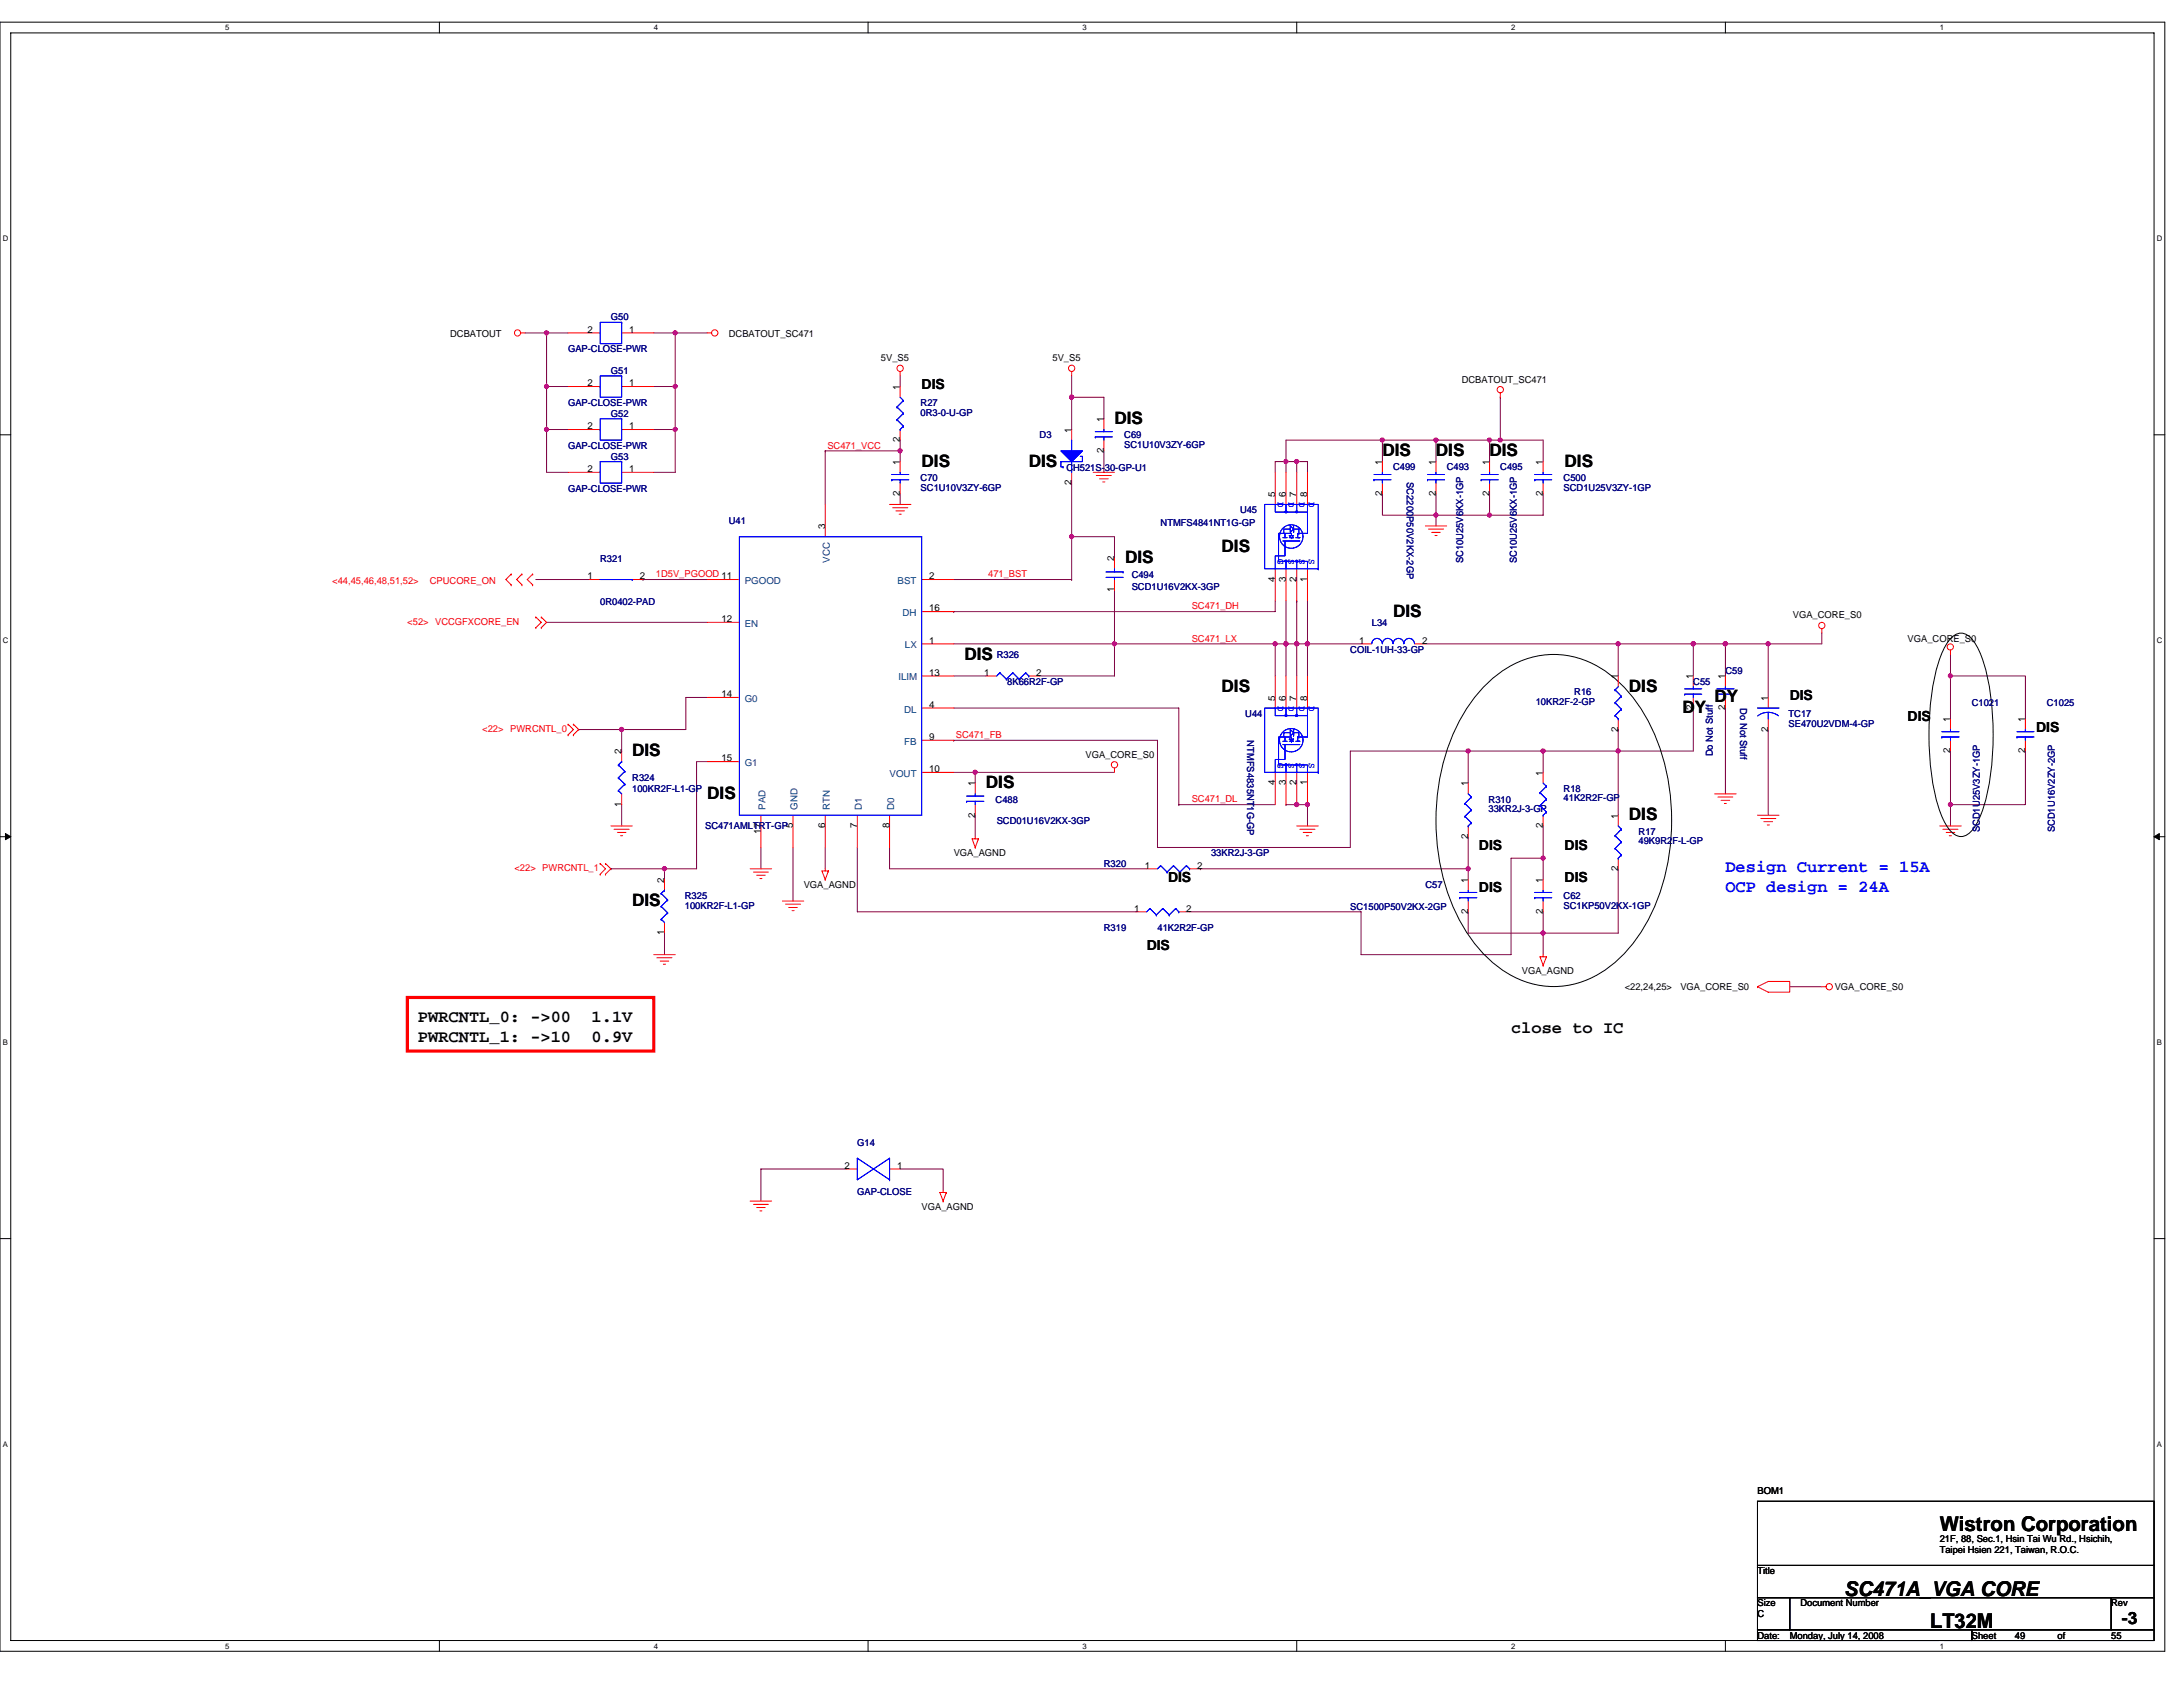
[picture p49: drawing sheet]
<svg xmlns="http://www.w3.org/2000/svg" width="279mm" height="216mm" viewBox="0 0 279 216" stroke-linecap="round" stroke-linejoin="round" font-family="sans-serif">
<defs><g id="words">
<g font-size="2.6">
<text x="248.3" y="195.9">Wistron Corporation</text>
<text x="236.1" y="204.3">SC471A_VGA CORE</text>
<text x="247" y="208.4">LT32M</text>
</g>
<g font-size="2.2">
<text x="118" y="59.7">DIS</text>
<text x="131.7" y="59.7">DIS</text>
<text x="142.6" y="54.2">DIS</text>
<text x="176.9" y="58.3">DIS</text>
<text x="183.8" y="58.3">DIS</text>
<text x="190.6" y="58.3">DIS</text>
<text x="200.3" y="59.7">DIS</text>
<text x="156.4" y="70.7">DIS</text>
<text x="144" y="72.1">DIS</text>
<text x="178.3" y="78.9">DIS</text>
<text x="123.4" y="84.4">DIS</text>
<text x="156.4" y="88.5">DIS</text>
<text x="208.5" y="88.5">DIS</text>
<text x="219.5" y="89.9">DY</text>
<text x="215.3" y="91.3">DY</text>
<text x="80.9" y="96.8">DIS</text>
<text x="126.2" y="100.9">DIS</text>
<text x="90.5" y="102.2">DIS</text>
<text x="208.5" y="105">DIS</text>
<text x="80.9" y="116">DIS</text>
<text x="53.5" y="130.9">PWRCNTL_0: -&gt;00</text>
<text x="75.7" y="130.9">1.1V</text>
<text x="53.5" y="133.3">PWRCNTL_1: -&gt;10</text>
<text x="75.7" y="133.3">0.9V</text>
<text x="193.4" y="132.2">close to IC</text>
<text x="271.6" y="207.9">-3</text>
</g>
<g font-size="2.2" fill="#00f">
<text x="220.8" y="111.7">Design Current = 15A</text>
<text x="220.8" y="114.1">OCP design = 24A</text>
</g>
<g font-size="1.8">
<text x="118" y="49.8">DIS</text>
<text x="229.1" y="89.5">DIS</text>
<text x="244.2" y="92.3">DIS</text>
<text x="260.6" y="93.6">DIS</text>
<text x="149.5" y="112.8">DIS</text>
<text x="189.3" y="108.7">DIS</text>
<text x="200.3" y="112.8">DIS</text>
<text x="200.3" y="108.7">DIS</text>
<text x="189.3" y="114.2">DIS</text>
<text x="146.8" y="121.6">DIS</text>
</g>
<g font-size="1.2" fill="#000080">
<text x="78.2" y="41">G50</text>
<text x="72.7" y="45.1">GAP-CLOSE-PWR</text>
<text x="78.2" y="47.9">G51</text>
<text x="72.7" y="52">GAP-CLOSE-PWR</text>
<text x="78.2" y="53.3">G52</text>
<text x="117.8" y="52">R27</text>
<text x="117.8" y="53.2">0R3-0-U-GP</text>
<text x="72.7" y="57.4">GAP-CLOSE-PWR</text>
<text x="78.2" y="58.8">G53</text>
<text x="133.1" y="56.1">D3</text>
<text x="143.9" y="56.1">C69</text>
<text x="143.9" y="57.3">SC1U10V3ZY-6GP</text>
<text x="72.7" y="62.9">GAP-CLOSE-PWR</text>
<text x="117.8" y="61.6">C70</text>
<text x="117.8" y="62.8">SC1U10V3ZY-6GP</text>
<text x="136.5" y="60.3">CH521S-30-GP-U1</text>
<text x="158.7" y="65.7">U45</text>
<text x="178.3" y="60.2">C499</text>
<text x="180" y="61.7" transform="rotate(90 180 61.7)">SC2200P50V2KX-2GP</text>
<text x="185.2" y="60.2">C493</text>
<text x="192" y="60.2">C495</text>
<text x="200.1" y="61.6">C500</text>
<text x="200.1" y="62.8">SCD1U25V3ZY-1GP</text>
<text x="76.8" y="71.9">R321</text>
<text x="93.3" y="67.1">U41</text>
<text x="148.5" y="67.3">NTMFS4841NT1G-GP</text>
<text x="76.8" y="77.5">0R0402-PAD</text>
<text x="144.8" y="73.9">C494</text>
<text x="144.8" y="75.6">SCD1U16V2KX-3GP</text>
<text x="187.3" y="72.1" transform="rotate(-90 187.3 72.1)">SC10U25V6KX-1GP</text>
<text x="194.1" y="72.1" transform="rotate(-90 194.1 72.1)">SC10U25V6KX-1GP</text>
<text x="172.8" y="83.5">COIL-1UH-33-GP</text>
<text x="175.6" y="80.1">L34</text>
<text x="127.6" y="84.2">R326</text>
<text x="128.9" y="87.6">8K66R2F-GP</text>
<text x="201.5" y="89">R16</text>
<text x="216.7" y="87.6">C55</text>
<text x="220.8" y="86.3">C59</text>
<text x="159.4" y="91.7">U44</text>
<text x="159.6" y="94.7" transform="rotate(90 159.6 94.7)">NTMFS4835NT1G-GP</text>
<text x="196.6" y="90.2">10KR2F-2-GP</text>
<text x="222.7" y="90.6" transform="rotate(90 222.7 90.6)">Do Not Stuff</text>
<text x="228.9" y="91.7">TC17</text>
<text x="228.9" y="93">SE470U2VDM-4-GP</text>
<text x="252.4" y="90.4">C1021</text>
<text x="262" y="90.4">C1025</text>
<text x="80.9" y="100">R324</text>
<text x="80.9" y="101.3">100KR2F-L1-GP</text>
<text x="200.1" y="101.3">R18</text>
<text x="219.2" y="96.8" transform="rotate(-90 219.2 96.8)">Do Not Stuff</text>
<text x="90.3" y="106.2">SC471AMLTRT-GP</text>
<text x="127.4" y="102.7">C488</text>
<text x="127.6" y="105.5">SCD01U16V2KX-3GP</text>
<text x="190.5" y="102.7">R310</text>
<text x="190.5" y="103.9">33KR2J-3-GP</text>
<text x="200.1" y="102.6">41K2R2F-GP</text>
<text x="209.7" y="106.8">R17</text>
<text x="253.4" y="106.5" transform="rotate(-90 253.4 106.5)">SCD1U25V3ZY-1GP</text>
<text x="263" y="106.5" transform="rotate(-90 263 106.5)">SCD1U16V2ZY-2GP</text>
<text x="141.3" y="111">R320</text>
<text x="155" y="109.6">33KR2J-3-GP</text>
<text x="182.4" y="113.7">C57</text>
<text x="209.7" y="108.1">49K9R2F-L-GP</text>
<text x="87.7" y="115.1">R325</text>
<text x="87.7" y="116.3">100KR2F-L1-GP</text>
<text x="141.3" y="119.2">R319</text>
<text x="148.1" y="119.2">41K2R2F-GP</text>
<text x="172.8" y="116.4">SC1500P50V2KX-2GP</text>
<text x="200.1" y="115.1">C62</text>
<text x="200.1" y="116.3">SC1KP50V2KX-1GP</text>
<text x="109.7" y="146.6">G14</text>
<text x="109.7" y="152.9">GAP-CLOSE</text>
</g>
<g font-size="1.2">
<text x="57.6" y="43.2">DCBATOUT</text>
<text x="75.2" y="42.6">2</text>
<text x="80.5" y="42.6">1</text>
<text x="93.3" y="43.2">DCBATOUT_SC471</text>
<text x="112.8" y="46.2">5V_S5</text>
<text x="134.7" y="46.2">5V_S5</text>
<text x="75.2" y="49.4">2</text>
<text x="80.5" y="49.4">1</text>
<text x="115.2" y="49.9" transform="rotate(-90 115.2 49.9)">1</text>
<text x="187.1" y="49">DCBATOUT_SC471</text>
<text x="75.2" y="54.9">2</text>
<text x="80.5" y="54.9">1</text>
<text x="115.2" y="59.5" transform="rotate(-90 115.2 59.5)">1</text>
<text x="115.2" y="56.6" transform="rotate(-90 115.2 56.6)">2</text>
<text x="137.1" y="55.4" transform="rotate(-90 137.1 55.4)">1</text>
<text x="141.3" y="58" transform="rotate(-90 141.3 58)">2</text>
<text x="141.3" y="54" transform="rotate(-90 141.3 54)">1</text>
<text x="176.9" y="59.5" transform="rotate(-90 176.9 59.5)">1</text>
<text x="183.8" y="59.5" transform="rotate(-90 183.8 59.5)">1</text>
<text x="190.6" y="59.5" transform="rotate(-90 190.6 59.5)">1</text>
<text x="197.5" y="59.5" transform="rotate(-90 197.5 59.5)">1</text>
<text x="75.2" y="60.4">2</text>
<text x="80.5" y="60.4">1</text>
<text x="115.2" y="63.5" transform="rotate(-90 115.2 63.5)">2</text>
<text x="137.1" y="62.1" transform="rotate(-90 137.1 62.1)">2</text>
<text x="163.2" y="63.6" transform="rotate(-90 163.2 63.6)">5</text>
<text x="164.6" y="63.6" transform="rotate(-90 164.6 63.6)">6</text>
<text x="165.9" y="63.6" transform="rotate(-90 165.9 63.6)">7</text>
<text x="167.3" y="63.6" transform="rotate(-90 167.3 63.6)">8</text>
<text x="176.9" y="63.5" transform="rotate(-90 176.9 63.5)">2</text>
<text x="183.8" y="63.5" transform="rotate(-90 183.8 63.5)">2</text>
<text x="190.6" y="63.5" transform="rotate(-90 190.6 63.5)">2</text>
<text x="197.5" y="63.5" transform="rotate(-90 197.5 63.5)">2</text>
<text x="105.6" y="67.7" transform="rotate(-90 105.6 67.7)">3</text>
<text x="142.6" y="71.8" transform="rotate(-90 142.6 71.8)">2</text>
<text x="75.2" y="74.1">1</text>
<text x="81.9" y="74.1">2</text>
<text x="118.9" y="74.1">2</text>
<text x="142.6" y="75.8" transform="rotate(-90 142.6 75.8)">1</text>
<text x="163.2" y="74.4" transform="rotate(-90 163.2 74.4)">4</text>
<text x="164.6" y="74.4" transform="rotate(-90 164.6 74.4)">3</text>
<text x="165.9" y="74.4" transform="rotate(-90 165.9 74.4)">2</text>
<text x="167.3" y="74.4" transform="rotate(-90 167.3 74.4)">1</text>
<text x="92.3" y="79.6">12</text>
<text x="118.9" y="82.4">1</text>
<text x="118.9" y="78.3">16</text>
<text x="173.9" y="82.4">1</text>
<text x="182" y="82.4">2</text>
<text x="229.5" y="79.1">VGA_CORE_S0</text>
<text x="244.2" y="82.1">VGA_CORE_S0</text>
<text x="92.3" y="89.2">14</text>
<text x="118.9" y="86.5">13</text>
<text x="125.9" y="86.5">1</text>
<text x="132.6" y="86.5">2</text>
<text x="163.2" y="89.7" transform="rotate(-90 163.2 89.7)">5</text>
<text x="164.6" y="89.7" transform="rotate(-90 164.6 89.7)">6</text>
<text x="165.9" y="89.7" transform="rotate(-90 165.9 89.7)">7</text>
<text x="167.3" y="89.7" transform="rotate(-90 167.3 89.7)">8</text>
<text x="207.1" y="86.9" transform="rotate(-90 207.1 86.9)">1</text>
<text x="216.7" y="86.9" transform="rotate(-90 216.7 86.9)">1</text>
<text x="220.8" y="86.9" transform="rotate(-90 220.8 86.9)">1</text>
<text x="226.3" y="89.7" transform="rotate(-90 226.3 89.7)">1</text>
<text x="118.9" y="94.7">9</text>
<text x="118.9" y="90.6">4</text>
<text x="207.1" y="93.6" transform="rotate(-90 207.1 93.6)">2</text>
<text x="216.7" y="90.9" transform="rotate(-90 216.7 90.9)">2</text>
<text x="220.8" y="90.9" transform="rotate(-90 220.8 90.9)">2</text>
<text x="226.3" y="93.6" transform="rotate(-90 226.3 93.6)">2</text>
<text x="249.6" y="92.4" transform="rotate(-90 249.6 92.4)">1</text>
<text x="259.2" y="92.4" transform="rotate(-90 259.2 92.4)">1</text>
<text x="79.5" y="96.5" transform="rotate(-90 79.5 96.5)">2</text>
<text x="92.3" y="97.5">15</text>
<text x="118.9" y="98.8">10</text>
<text x="124.8" y="100.6" transform="rotate(-90 124.8 100.6)">1</text>
<text x="138.9" y="97">VGA_CORE_S0</text>
<text x="163.2" y="100.5" transform="rotate(-90 163.2 100.5)">4</text>
<text x="164.6" y="100.5" transform="rotate(-90 164.6 100.5)">3</text>
<text x="165.9" y="100.5" transform="rotate(-90 165.9 100.5)">2</text>
<text x="167.3" y="100.5" transform="rotate(-90 167.3 100.5)">1</text>
<text x="187.9" y="100.6" transform="rotate(-90 187.9 100.6)">1</text>
<text x="197.5" y="99.3" transform="rotate(-90 197.5 99.3)">1</text>
<text x="249.6" y="96.4" transform="rotate(-90 249.6 96.4)">2</text>
<text x="259.2" y="96.4" transform="rotate(-90 259.2 96.4)">2</text>
<text x="79.5" y="103.3" transform="rotate(-90 79.5 103.3)">1</text>
<text x="97.4" y="106.7" transform="rotate(-90 97.4 106.7)">17</text>
<text x="101.5" y="106" transform="rotate(-90 101.5 106)">5</text>
<text x="105.6" y="106" transform="rotate(-90 105.6 106)">6</text>
<text x="109.7" y="106" transform="rotate(-90 109.7 106)">7</text>
<text x="113.8" y="106" transform="rotate(-90 113.8 106)">8</text>
<text x="124.8" y="104.6" transform="rotate(-90 124.8 104.6)">2</text>
<text x="187.9" y="107.4" transform="rotate(-90 187.9 107.4)">2</text>
<text x="197.5" y="106" transform="rotate(-90 197.5 106)">2</text>
<text x="207.1" y="104.8" transform="rotate(-90 207.1 104.8)">1</text>
<text x="85" y="113" transform="rotate(-90 85 113)">2</text>
<text x="102.9" y="113.7">VGA_AGND</text>
<text x="122.1" y="109.6">VGA_AGND</text>
<text x="146.5" y="111.2">1</text>
<text x="153.2" y="111.2">2</text>
<text x="187.9" y="113" transform="rotate(-90 187.9 113)">1</text>
<text x="197.5" y="113" transform="rotate(-90 197.5 113)">1</text>
<text x="207.1" y="111.5" transform="rotate(-90 207.1 111.5)">2</text>
<text x="85" y="119.7" transform="rotate(-90 85 119.7)">1</text>
<text x="145.1" y="116.7">1</text>
<text x="151.8" y="116.7">2</text>
<text x="187.9" y="117" transform="rotate(-90 187.9 117)">2</text>
<text x="197.5" y="117" transform="rotate(-90 197.5 117)">2</text>
<text x="194.8" y="124.7">VGA_AGND</text>
<text x="207.9" y="126.7">&lt;22,24,25&gt;</text>
<text x="215.1" y="126.7">VGA_CORE_S0</text>
<text x="234.8" y="126.7">VGA_CORE_S0</text>
<text x="108.1" y="149.6">2</text>
<text x="114.8" y="149.6">1</text>
<text x="118" y="154.8">VGA_AGND</text>
<text x="224.9" y="191.2">BOM1</text>
<text x="248.3" y="197.4">21F, 88, Sec.1, Hsin Tai Wu Rd., Hsichih,</text>
<text x="224.9" y="201.5">Title</text>
<text x="248.3" y="198.8">Taipei Hsien 221, Taiwan, R.O.C.</text>
<text x="224.9" y="205.6">Size</text>
<text x="224.9" y="209.7">Date:</text>
<text x="224.9" y="207">C</text>
<text x="229.1" y="209.7">Monday, July 14, 2008</text>
<text x="230.4" y="205.6">Document Number</text>
<text x="252.4" y="209.7">Sheet</text>
<text x="257.9" y="209.7">49</text>
<text x="263.4" y="209.7">of</text>
<text x="270.2" y="205.6">Rev</text>
<text x="270.2" y="209.7">55</text>
</g>
<g font-size="1.2" fill="#f00">
<text x="105.9" y="57.4">SC471_VCC</text>
<text x="42.5" y="74.7">&lt;44,45,46,48,51,52&gt;</text>
<text x="55" y="74.7">CPUCORE_ON</text>
<text x="83.9" y="73.9">1D5V_PGOOD 11</text>
<text x="126.5" y="73.9">471_BST</text>
<text x="152.5" y="78">SC471_DH</text>
<text x="52.1" y="79.9">&lt;52&gt; VCCGFXCORE_EN</text>
<text x="152.5" y="82.1">SC471_LX</text>
<text x="61.7" y="93.7">&lt;22&gt; PWRCNTL_0</text>
<text x="122.3" y="94.5">SC471_FB</text>
<text x="152.5" y="102.7">SC471_DL</text>
<text x="65.8" y="111.5">&lt;22&gt; PWRCNTL_1</text>
</g>
<g font-size="1.2" fill="#00f">
<text x="163.5" y="64.3" transform="rotate(90 163.5 64.3)">D</text>
<text x="164.9" y="64.3" transform="rotate(90 164.9 64.3)">D</text>
<text x="166.3" y="64.3" transform="rotate(90 166.3 64.3)">D</text>
<text x="167.5" y="64.3" transform="rotate(90 167.5 64.3)">D</text>
<text x="163.5" y="71.6" transform="rotate(90 163.5 71.6)">G</text>
<text x="164.9" y="71.6" transform="rotate(90 164.9 71.6)">S</text>
<text x="166.3" y="71.6" transform="rotate(90 166.3 71.6)">S</text>
<text x="167.5" y="71.6" transform="rotate(90 167.5 71.6)">S</text>
<text x="163.5" y="90.3" transform="rotate(90 163.5 90.3)">D</text>
<text x="164.9" y="90.3" transform="rotate(90 164.9 90.3)">D</text>
<text x="166.3" y="90.3" transform="rotate(90 166.3 90.3)">D</text>
<text x="167.5" y="90.3" transform="rotate(90 167.5 90.3)">D</text>
<text x="163.5" y="97.6" transform="rotate(90 163.5 97.6)">G</text>
<text x="164.9" y="97.6" transform="rotate(90 164.9 97.6)">S</text>
<text x="166.3" y="97.6" transform="rotate(90 166.3 97.6)">S</text>
<text x="167.5" y="97.6" transform="rotate(90 167.5 97.6)">S</text>
</g>
<g font-size="1.2" fill="#004080">
<text x="95.3" y="74.7">PGOOD</text>
<text x="106.2" y="72" transform="rotate(-90 106.2 72)">VCC</text>
<text x="114.9" y="74.7">BST</text>
<text x="95.3" y="80.2">EN</text>
<text x="115.5" y="78.8">DH</text>
<text x="115.8" y="83">LX</text>
<text x="95.3" y="89.8">G0</text>
<text x="115" y="87.1">ILIM</text>
<text x="115.7" y="95.3">FB</text>
<text x="115.7" y="91.2">DL</text>
<text x="95.3" y="98">G1</text>
<text x="113.9" y="99.4">VOUT</text>
<text x="98" y="103.7" transform="rotate(-90 98 103.7)">PAD</text>
<text x="102.1" y="103.7" transform="rotate(-90 102.1 103.7)">GND</text>
<text x="106.2" y="103.7" transform="rotate(-90 106.2 103.7)">RTN</text>
<text x="110.3" y="103.7" transform="rotate(-90 110.3 103.7)">D1</text>
<text x="114.4" y="103.7" transform="rotate(-90 114.4 103.7)">D0</text>
</g>
<g font-size="1">
<text x="28.8" y="3.9">5</text>
<text x="83.7" y="3.9">4</text>
<text x="138.5" y="3.9">3</text>
<text x="193.4" y="3.9">2</text>
<text x="248.3" y="3.9">1</text>
<text x=".4" y="30.8">D</text>
<text x="276.1" y="30.8">D</text>
<text x=".4" y="82.3">C</text>
<text x="276.1" y="82.3">C</text>
<text x=".4" y="133.7">B</text>
<text x="276.1" y="133.7">B</text>
<text x=".4" y="185.1">A</text>
<text x="276.1" y="185.1">A</text>
<text x="28.8" y="211">5</text>
<text x="83.7" y="211">4</text>
<text x="138.5" y="211">3</text>
<text x="193.4" y="211">2</text>
<text x="248.3" y="211">1</text>
</g>
</g></defs>
<path d="M0 2.8h277.1v208.5h-277.1zM1.4 4.2h274.3v205.8h-274.3z" fill="none" stroke="#000" stroke-width=".13"/>
<g fill="#fff">
<path d="M28.8 3h.6v1.1h-.6z"/>
<path d="M28.8 210.1h.6v1.1h-.6z"/>
</g>
<path d="M56.2 2.8v1.4M56.2 210v1.3" fill="none" stroke="#000" stroke-width=".13"/>
<g fill="#fff">
<path d="M83.7 3h.5v1.1h-.5z"/>
<path d="M83.7 210.1h.5v1.1h-.5z"/>
</g>
<path d="M111.1 2.8v1.4M111.1 210v1.3" fill="none" stroke="#000" stroke-width=".13"/>
<g fill="#fff">
<path d="M138.5 3h.6v1.1h-.6z"/>
<path d="M138.5 210.1h.6v1.1h-.6z"/>
</g>
<path d="M166 2.8v1.4M166 210v1.3" fill="none" stroke="#000" stroke-width=".13"/>
<g fill="#fff">
<path d="M193.4 3h.6v1.1h-.6z"/>
<path d="M193.4 210.1h.6v1.1h-.6z"/>
</g>
<path d="M220.8 2.8v1.4M220.8 210v1.3" fill="none" stroke="#000" stroke-width=".13"/>
<g fill="#fff">
<path d="M248.3 3h.5v1.1h-.5z"/>
<path d="M248.3 210.1h.5v1.1h-.5z"/>
<path d="M.4 29.9h.7v1.1h-.7z"/>
<path d="M276.1 29.9h.7v1.1h-.7z"/>
<path d="M.4 81.4h.7v1.1h-.7z"/>
<path d="M276.1 81.4h.7v1.1h-.7z"/>
</g>
<path d="M0 55.6h1.4M275.7 55.6h1.4" fill="none" stroke="#000" stroke-width=".13"/>
<g fill="#fff">
<path d="M.4 132.8h.6v1.1h-.6z"/>
<path d="M276.1 132.8h.6v1.1h-.6z"/>
</g>
<path d="M0 107.1h1.4M275.7 107.1h1.4" fill="none" stroke="#000" stroke-width=".13"/>
<path d="M.7 106.7l.7 .4-.7 .4zM275.7 107.1l.7-.4v.8z" fill="#000" stroke="#000" stroke-width=".13"/>
<g fill="#fff">
<path d="M.4 184.2h.6v1.1h-.6z"/>
<path d="M276.1 184.2h.6v1.1h-.6z"/>
</g>
<path d="M189.7 88.1a12 12 0 0 1 12-4 15.5 15.5 0 0 1 9.2 8 28.4 28.4 0 0 1 0 25.8 15.5 15.5 0 0 1-9.2 8 11.6 11.6 0 0 1-10.8-2.9 22 22 0 0 1-6.5-12 28.1 28.1 0 0 1 3.3-20.3l1-1.4zM249.9 81.5a1.52 1.52 0 0 1 2.2 0 7.6 7.6 0 0 1 1.8 3.3 35.8 35.8 0 0 1 0 18.4 7.6 7.6 0 0 1-1.8 3.4 1.52 1.52 0 0 1-2.2 0 7.5 7.5 0 0 1-1.8-3.4 36 36 0 0 1 0-18.4 7.5 7.5 0 0 1 1.8-3.3zM0 158.5h1.4M275.7 158.5h1.4M224.9 192.1h50.8v8.2h-50.8zM224.9 200.3h50.8v4.2h-50.8zM224.9 204.5h4.2v4.1h-4.2zM224.9 208.6h27.5v1.4h-27.5zM229.1 204.5h41.1v4.1h-41.1zM252.4 208.6h23.3v1.4h-23.3zM270.2 204.5h5.5v4.1h-5.5z" fill="none" stroke="#000" stroke-width=".13"/>
<g fill="none" stroke="#800040" stroke-width=".13">
<path d="M67.2 42.6h2.8M70 55v5.5h2.7M70 42.6h2.7M70 42.6h.1M70 49.5v5.5M70 49.5h.1M70 55h.1M70 42.6v6.9M70 49.5h2.7M70 55h2.7M83.7 42.6h2.7M83.7 49.5h2.7"/>
<path d="M83.7 55h2.7M86.4 42.6h4.1M86.4 55h.1M86.4 49.5h.1M86.4 42.6h.1M86.4 42.6v17.9h-2.7M105.6 57.7v6.9M105.6 57.7h.1M105.6 57.7h9.6M115.2 57.7h.1M115.2 56.3v1.4M115.2 48.1v1.4"/>
<path d="M115.2 57.7v1.4M137.2 50.8h.1M137.2 50.8h4.1v2.8M137.2 48.1v2.7M137.2 50.8v4.2M141.3 57.7v2.8M164.6 59.1v-2.8h12.3v2.8M164.6 59.1h-1.4v1.4M164.6 59.1v1.4M164.6 59.1h.1M164.6 59.1h1.4M166 59.1h1.3v1.4"/>
<path d="M166 59.1h.1M166 59.1v1.4M176.9 56.3h.1M176.9 56.3h6.9M183.8 56.3h.1M183.8 56.3h6.8M183.8 56.3v2.8M190.6 56.3v2.8M190.6 56.3h.1M190.6 56.3h1.4M192 56.3h5.5v2.8M192 50.8h.1"/>
<path d="M192 50.8v5.5M68.6 74.2h6.8M70 79.7h20.5M82.3 74.2h.1M82.3 74.2h8.2M115.2 63.2v1.4M122.1 78.3h.1M122.1 74.2h15.1M137.2 61.8v6.9M137.2 68.7h5.4v2.7M137.2 68.7v5.5M137.2 68.7h.1"/>
<path d="M137.2 74.2h.1M142.6 75.5v6.9M163.2 76.9v1.4h-41.1M164.6 76.9v5.5h1.4M166 76.9h.1M166 76.9v5.5M167.3 76.9h.1M167.3 76.9v5.5M176.9 63.2v2.7h6.9M183.8 65.9v1.4M183.8 63.2v2.7M183.8 65.9h.1"/>
<path d="M190.6 65.9h.1M190.6 63.2v2.7M197.5 63.2v2.7h-13.7M74.1 93.4h.1M79.6 93.4h.1M79.6 93.4v2.7M90.5 89.3h-2.7v4.1h-13.7M90.5 97.5h-1.3v13.7h-4.2M122.1 94.7h26v13.8h24.7v-12.4h15.1v4.1M122.1 98.8h2.7M122.1 90.6h28.8v12.4M122.1 86.5h4.1"/>
<path d="M122.1 82.4h20.5v4.1h-9.5M122.1 94.7h.1M124.8 98.8h.1M124.8 98.8h17.8M124.8 98.8v1.4M142.6 82.4h.1M142.6 82.4h22M163.2 82.4v4.1M163.2 82.4h.1M164.6 82.4h.1M164.6 82.4v4.1M166 82.4h.1"/>
<path d="M166 82.4v4.1M166 82.4h1.3M167.3 82.4v4.1M167.3 82.4h6.9M182.4 82.4h24.7M187.9 96.1h9.6v2.7M187.9 96.1h.1M197.5 96.1h.1M197.5 96.1h9.6M207.1 82.4h.1M207.1 93.4h.1M207.1 96.1v8.2"/>
<path d="M207.1 82.4v4.1M207.1 82.4h19.2M207.1 93.4v2.7M216.7 90.6v5.5h-9.6M216.7 82.4h.1M216.7 82.4v4.1M220.8 82.4v4.1M220.8 90.6v11M220.8 82.4h.1M226.3 93.4v10.9M226.3 82.4h.1M226.3 82.4v6.9"/>
<path d="M233.2 81v1.4h-6.9M249.6 86.5h.1M249.6 86.5h9.6v5.5M249.6 83.8h.1M249.6 83.8v8.2M249.6 96.1v6.9M259.2 96.1v6.9h-9.6M78.2 111.2h.1M78.2 111.2h6.8M79.6 103v2.7M85 111.2v1.4M85 119.4v2.8"/>
<path d="M97.4 108.5v2.7M101.5 108.5v6.8M105.6 108.5v2.7M109.7 108.5v8.2h35.7M113.9 108.5v2.7h32.9M124.8 104.3v2.8M150.9 103h.1M150.9 103h12.3M153.6 111.2h.1M153.6 111.2h34.3M164.6 103h.1M164.6 103h2.7v2.7"/>
<path d="M166 103h.1M187.9 111.2v1.4M187.9 116.7v2.7h9.6M187.9 107.1v4.1M197.5 119.4h.1M197.5 119.4v2.8M197.5 105.7v4.1M197.5 109.8h.1M197.5 109.8h-4.1v12.4h-19.2v-5.5h-21.9M197.5 116.7v2.7M197.5 109.8v2.8M207.1 111.2v8.2h-9.6"/>
<path d="M249.6 103v2.7M249.6 103h.1M229.1 126.3h4.1M108.4 149.6h-11v4.1M115.2 149.6h5.5v2.7"/>
</g>
<g fill="#f0f" stroke="#f0f" stroke-width=".13">
<circle cx="197.5" cy="96.1" r=".27"/>
<circle cx="115.2" cy="57.7" r=".27"/>
<circle cx="220.8" cy="82.4" r=".27"/>
<circle cx="216.7" cy="82.4" r=".27"/>
<circle cx="79.6" cy="93.4" r=".27"/>
<circle cx="124.8" cy="98.8" r=".27"/>
<circle cx="187.9" cy="111.2" r=".27"/>
<circle cx="207.1" cy="82.4" r=".27"/>
<circle cx="167.3" cy="82.4" r=".27"/>
<circle cx="164.6" cy="82.4" r=".27"/>
<circle cx="163.2" cy="82.4" r=".27"/>
<circle cx="142.6" cy="82.4" r=".27"/>
<circle cx="167.3" cy="103" r=".27"/>
<circle cx="166" cy="103" r=".27"/>
<circle cx="166" cy="82.4" r=".27"/>
<circle cx="226.3" cy="82.4" r=".27"/>
<circle cx="137.1" cy="50.8" r=".27"/>
<circle cx="137.1" cy="68.7" r=".27"/>
<circle cx="166" cy="59.1" r=".27"/>
<circle cx="207.1" cy="96.1" r=".27"/>
<circle cx="190.6" cy="65.9" r=".27"/>
<circle cx="183.8" cy="56.3" r=".27"/>
<circle cx="183.8" cy="65.9" r=".27"/>
<circle cx="176.9" cy="56.3" r=".27"/>
<circle cx="86.4" cy="55" r=".27"/>
<circle cx="164.6" cy="59.1" r=".27"/>
<circle cx="197.5" cy="119.4" r=".27"/>
<circle cx="85" cy="111.2" r=".27"/>
<circle cx="192" cy="56.3" r=".27"/>
<circle cx="190.6" cy="56.3" r=".27"/>
<circle cx="197.5" cy="109.8" r=".27"/>
<circle cx="187.9" cy="96.1" r=".27"/>
<circle cx="86.4" cy="49.5" r=".27"/>
<circle cx="69.9" cy="42.6" r=".27"/>
<circle cx="69.9" cy="49.5" r=".27"/>
<circle cx="86.4" cy="42.6" r=".27"/>
<circle cx="69.9" cy="55" r=".27"/>
<circle cx="249.6" cy="86.5" r=".27"/>
<circle cx="249.6" cy="103" r=".27"/>
</g>
<g fill="none" stroke="#f00" stroke-width=".13">
<path d="M66.7 42.6h.5M72.7 55h4.1M72.7 42.6h4.1M72.7 49.5h4.1M79.6 55h4.1M79.6 42.6h4.1M79.6 49.5h4.1M90.5 42.6h.6M115.2 47.6v.5M115.2 49.5v1.3M115.2 55v1.3M115.2 59.1v1.4"/>
<path d="M137.2 47.6v.5M137.2 55v1.3M141.3 53.6v1.4M141.3 56.3v1.4M176.9 59.1v1.4M183.8 59.1v1.4M190.6 59.1v1.4M192 50.3v.5M197.5 59.1v1.4M65.4 74.8h.1M65.4 73.5h.1M65.4 73.5l-.7 .7 .7 .6"/>
<path d="M66.8 73.5h.1M66.8 74.8h.1M66.8 73.5l-.7 .7 .7 .6M68.2 74.8h.1M68.2 73.5h.1M68.2 73.5l-.7 .7 .7 .6M68.6 79h.1M68.6 79l.7 .7-.7 .6M69.3 79h.1M69.3 79l.7 .7-.7 .6M72.7 60.5h4.1M75.4 74.2h1.4"/>
<path d="M79.6 60.5h4.1M80.9 74.2h1.4M90.5 74.2h4.1M90.5 79.7h4.1M105.6 64.6v4.1M113.9 64.6h2.7M114.3 65h1.9M114.7 65.4h1.1M115.1 65.8h.3M115.2 61.8v1.4M118 74.2h4.1M118 78.3h4.1"/>
<path d="M137.2 60.5v1.3M139.9 60.5h2.7M140.3 60.9h1.9M140.7 61.3h1.1M141.1 61.7h.3M142.6 71.4v1.4M142.6 74.2v1.3M163.2 60.5v4.1M163.2 72.8v4.1M164.6 60.5v4.1M164.6 72.8v4.1M166 60.5v4.1"/>
<path d="M166 72.8v4.1M167.3 60.5v4.1M167.3 72.8v4.1M176.9 61.8v1.4M182.4 67.3h2.8M182.8 67.7h2M183.2 68.1h1.1M183.7 68.5h.2M183.8 61.8v1.4M190.6 61.8v1.4M197.5 61.8v1.4M68.6 80.3h.1"/>
<path d="M69.3 80.3h.1M72.7 92.7h.1M72.7 94h.1M72.7 92.7l.7 .7-.7 .6M73.4 94h.1M73.4 92.7h.1M73.4 92.7l.7 .7-.7 .6M79.6 96.1v1.4M90.5 89.3h4.1M90.5 97.5h4.1M118 82.4h4.1M118 86.5h4.1"/>
<path d="M118 98.8h4.1M118 94.7h4.1M118 90.6h4.1M126.2 86.5h1.4M131.7 86.5h1.4M142.6 98.3v.5M163.2 86.5v4.1M163.2 98.8v4.2M164.6 86.5v4.1M164.6 98.8v4.2M166 86.5v4.1M166 98.8v4.2"/>
<path d="M167.3 86.5v4.1M167.3 98.8v4.2M174.2 82.4h1.4M181.1 82.4h1.3M197.5 98.8v1.4M207.1 86.5v1.4M207.1 92v1.4M216.7 86.5v1.4M216.7 89.3v1.3M220.8 86.5v1.4M220.8 89.3v1.3M226.3 89.3v1.3"/>
<path d="M226.3 92v1.4M233.2 80.5v.5M249.6 83.2v.6M249.6 92v1.4M249.6 94.7v1.4M259.2 92v1.4M259.2 94.7v1.4M76.8 110.5h.1M76.8 111.9h.1M76.8 110.5l.7 .7-.7 .7M77.5 111.9h.1M77.5 110.5h.1"/>
<path d="M77.5 110.5l.7 .7-.7 .7M78.2 105.7h2.7M78.6 106.1h1.9M79 106.5h1.1M79.4 107h.3M79.6 101.6v1.4M85 112.6v1.3M85 118v1.4M96 111.2h2.8M96.4 111.6h1.9M96.8 112h1.1M97.3 112.4h.2"/>
<path d="M97.4 104.3v4.2M100.1 115.3h2.8M100.5 115.7h2M100.9 116.1h1.1M101.4 116.5h.2M101.5 104.3v4.2M105.6 111.2v.3M105.6 112.6h.1M105.6 104.3v4.2M106 111.5h-.8l.4 1.1M106 111.5h.1M106 111.5l-.4 1.1"/>
<path d="M109.7 104.3v4.2M113.9 104.3v4.2M124.8 107.1v.3M124.8 108.5h.1M124.8 100.2v1.4M124.8 103v1.3M125.2 107.4h-.8l.4 1.1M125.2 107.4h.1M125.2 107.4l-.4 1.1M145.4 116.7h1.4M146.8 111.2h1.3M150.9 116.7h1.4"/>
<path d="M152.3 111.2h1.3M166 105.7h2.7M166.4 106.1h1.9M166.8 106.5h1.1M167.2 107h.3M187.9 100.2v1.4M187.9 105.7v1.4M187.9 112.6v1.3M187.9 115.3v1.4M197.5 104.3v1.4M197.5 112.6v1.3M197.5 115.3v1.4"/>
<path d="M207.1 104.3v1.4M207.1 109.8v1.4M219.5 101.6h2.7M219.9 102h1.9M220.3 102.4h1.1M220.7 102.8h.3M224.9 104.3h2.8M225.4 104.8h1.9M225.8 105.2h1.1M226.2 105.6h.3M248.3 105.7h2.7M248.7 106.1h1.9"/>
<path d="M249.1 106.5h1.1M249.5 107h.3M83.7 122.2h2.7M84.1 122.6h1.9M84.5 123h1.1M84.9 123.4h.3M197.5 122.2v.2M197.5 123.5h.1M197.9 122.4h-.8l.4 1.1M197.9 122.4h.1M197.9 122.4l-.4 1.1M224.9 126.3l1.4-.7h2.8v1.4h-2.8z"/>
<path d="M224.9 126.3h.1M233.2 126.3h.5M96 153.7h2.8M96.4 154.1h1.9M96.8 154.5h1.1M97.3 155h.2M108.4 149.6h1.3M113.9 149.6h1.3M120.7 152.3v.3M120.7 153.7h.1M121.1 152.6h-.8l.4 1.1M121.1 152.6h.1"/>
<path d="M121.1 152.6l-.4 1.1"/>
<circle cx="66.2" cy="42.6" r=".4"/>
<circle cx="91.5" cy="42.6" r=".4"/>
<circle cx="115.2" cy="47.1" r=".4"/>
<circle cx="137.2" cy="47.1" r=".4"/>
<circle cx="192" cy="49.9" r=".4"/>
<circle cx="142.6" cy="97.9" r=".4"/>
<circle cx="233.2" cy="80" r=".4"/>
<circle cx="249.6" cy="82.8" r=".4"/>
<circle cx="234.1" cy="126.3" r=".4"/>
</g>
<path d="M52.1 127.7h31.6v6.8h-31.6z" fill="none" stroke="#f00" stroke-width=".4"/>
<g fill="none" stroke="#00f" stroke-width=".13">
<path d="M76.8 53.6h2.8v2.7h-2.8zM76.8 59.1h2.8v2.7h-2.8zM76.8 41.3h2.8v2.7h-2.8zM76.8 48.1h2.8v2.7h-2.8zM79.6 53.6h.1M79.6 59.1h.1M79.6 41.3h.1M79.6 48.1h.1M114.8 52.1h.1M114.8 53.7h.1M114.8 52.1l.8 .8M114.8 53.7l.8 .8"/>
<path d="M115.2 55h.1M115.2 50.8l.4 .5M115.6 51.3h.1M115.6 52.9h.1M115.6 54.5h.1M115.6 51.3l-.8 .8M115.6 52.9l-.8 .8M115.6 54.5l-.4 .5M136.1 59.8h.1M137.2 56.3v1.4M137.2 59.1v1.4M138.3 58.4h.2v.7h-2.7v.7h.3"/>
<path d="M140.2 55.2h2.2M140.2 55.9h.1M140.2 55.9h2.2M141.3 55v.2M141.3 55.9v.4M76.8 74.2h4.1M80.9 74.2h.1M94.6 68.7h23.4v35.6h-23.4zM114.1 60.7h2.2M114.1 61.4h.1M114.1 61.4h2.2M115.2 60.5v.2"/>
<path d="M115.2 61.4v.4M141.6 73.9h2.1M141.6 73.2h2.1M142.6 73.9v.3M142.6 72.8v.4M143.7 73.2h.1M161.9 64.6h6.8v8.2h-6.8zM163.2 64.6v.9h4.1M164.2 68.8h.5M164.2 69.2h2.2M164.5 68.3v.5M164.5 69.2v1.9h-1.3v1.7"/>
<path d="M164.5 71.7h.2v.2h-.2zM164.5 65.4h.2v.2h-.2zM164.6 71.8v1M164.6 64.6v.9M165 68.8h.6h-.3M165 68.5h.6l-.3 .3zM165.1 67.3l.5 .4-.5 .4zM165.1 67.7h-.8v.6M165.3 68.8h.1M165.3 68.5v-.2h-1.7v3.5h3.7v1M165.6 67.3v.8v-.4M165.6 67.7h.1"/>
<path d="M165.6 67.7h.6v.6M165.9 71.7h.1v.2h-.1zM165.9 65.4h.1v.2h-.1zM166 71.8v1M166 64.6v.9M166.2 68.3h.1M167.3 64.6v3.7h-1.2v.5h.3h-.6M168.7 72.8h.1M175.9 60.7h2.1M175.9 61.4h.1M175.9 61.4h2.1M176.9 60.5v.2"/>
<path d="M176.9 61.4v.4M182.7 60.7h2.2M182.7 61.4h.1M182.7 61.4h2.2M183.8 60.5v.2M183.8 61.4v.4M189.6 60.7h2.1M189.6 61.4h.1M189.6 61.4h2.1M190.6 60.5v.2M190.6 61.4v.4M196.4 60.7h2.2"/>
<path d="M196.4 61.4h.1M196.4 61.4h2.2M197.5 60.5v.2M197.5 61.4v.4M79.1 99.5h.1M79.1 97.9h.1M79.1 99.5l.9 .9M79.1 97.9l.9 .8M79.6 97.5h.1M79.6 97.5l-.5 .4M80 98.7h.1M80 98.7l-.9 .8"/>
<path d="M128 86.1h.1M128 86.1l-.4 .4M128 86.1l.8 .8M128.8 86.9h.1M129.6 86.1h.1M129.6 86.1l-.8 .8M129.6 86.1l.9 .8M130.5 86.9h.1M131.3 86.1h.1M131.3 86.1l-.8 .8M131.3 86.1l.4 .4M131.7 86.5h.1"/>
<path d="M161.9 90.6h6.8v8.2h-6.8zM163.2 90.6v1h4.1M164.2 94.9h.5M164.2 95.3h2.2M164.5 94.3v.6M164.5 95.3v1.9h-1.3v1.6M164.5 97.8h.2v.2h-.2zM164.5 91.5h.2v.2h-.2zM164.6 97.9v.9M164.6 90.6v1M165 94.9h.6h-.3M165 94.6h.6l-.3 .3z"/>
<path d="M165.1 93.8h-.8v.5M165.1 93.4l.5 .4-.5 .4zM165.3 94.9h.1M165.3 94.6v-.3h-1.7v3.6h3.7v.9M165.6 93.8h.6v.5M165.6 93.4v.8v-.4M165.6 93.8h.1M165.6 93.4h.1M165.9 97.8h.1v.2h-.1zM165.9 91.5h.1v.2h-.1zM166 97.9v.9M166 90.6v1"/>
<path d="M166.2 94.3h.1M167.3 90.6v3.7h-1.2v.6h.3h-.6M168.7 98.8h.1M175.6 82.4a.67 .67 0 0 1 .6-.7 .67 .67 0 0 1 .7 .7M176.9 82.4a.68 .68 0 0 1 .7-.7 .68 .68 0 0 1 .7 .7M178.3 82.4a.68 .68 0 0 1 .7-.7 .68 .68 0 0 1 .7 .7M179.7 82.4a.68 .68 0 0 1 .7-.7 .68 .68 0 0 1 .6 .7M206.7 88.3h.1M206.7 89.9h.1M206.7 91.6h.1M206.7 88.3l.8 .8M206.7 89.9l.8 .9"/>
<path d="M206.7 91.6l.4 .4M207.1 92h.1M207.1 87.9l-.4 .4M207.5 89.1h.1M207.5 90.8h.1M207.5 89.1l-.8 .8M207.5 90.8l-.8 .8M215.6 88.2h2.2M215.6 88.8h.1M215.6 88.8h2.2M216.7 87.9v.3M216.7 88.8v.5"/>
<path d="M219.7 88.2h2.2M219.7 88.8h.1M219.7 88.8h2.2M220.8 87.9v.3M220.8 88.8v.5M224.9 90.6h2.8M226.3 91.2v.8M227.6 91.6a2.14 2.14 0 0 0-1.3-.4 2.05 2.05 0 0 0-1.3 .4M248.5 93.6h2.2M248.5 94.3h.1M248.5 94.3h2.2M249.6 93.4v.2"/>
<path d="M249.6 94.3v.4M258.1 93.6h2.2M258.1 94.3h.1M258.1 94.3h2.2M259.2 93.4v.2M259.2 94.3v.4M79.1 101.2h.1M79.1 101.2l.5 .4M80 100.4h.1M80 100.4l-.9 .8M84.6 117.6h.1M84.6 116h.1"/>
<path d="M84.6 114.3h.1M84.6 117.6l.4 .4M84.6 116l.8 .8M84.6 114.3l.8 .9M85 113.9h.1M85 113.9l-.4 .4M85.4 116.8h.1M85.4 115.2h.1M85.4 116.8l-.8 .8M85.4 115.2l-.8 .8M123.7 101.9h2.2M123.7 102.6h.1"/>
<path d="M123.7 102.6h2.2M124.8 101.6v.3M124.8 102.6v.4M147.2 116.3h.1M147.2 116.3l-.4 .4M147.2 116.3l.8 .8M148 117.1h.1M148.5 110.8h.1M148.5 110.8l-.4 .4M148.5 110.8l.9 .8M148.8 116.3h.1M148.8 116.3l-.8 .8"/>
<path d="M148.8 116.3l.8 .8M149.4 111.6h.1M149.6 117.1h.1M150.2 110.8h.1M150.2 110.8l-.8 .8M150.2 110.8l.8 .8M150.5 116.3h.1M150.5 116.3l-.9 .8M150.5 116.3l.4 .4M150.9 116.7h.1M151 111.6h.1M151.8 110.8h.1"/>
<path d="M151.8 110.8l-.8 .8M151.8 110.8l.5 .4M152.3 111.2h.1M186.8 114.2h2.2M186.8 114.9h.1M186.8 114.9h2.2M187.5 102.8h.1M187.5 104.5h.1M187.5 102.8l.8 .9M187.5 104.5l.8 .8M187.9 105.7h.1M187.9 113.9v.3"/>
<path d="M187.9 114.9v.4M187.9 101.6l.4 .4M188.3 102h.1M188.3 103.7h.1M188.3 105.3h.1M188.3 102l-.8 .8M188.3 103.7l-.8 .8M188.3 105.3l-.4 .4M196.4 114.2h2.2M196.4 114.9h.1M196.4 114.9h2.2M197.1 101.5h.1"/>
<path d="M197.1 103.1h.1M197.1 101.5l.8 .8M197.1 103.1l.8 .8M197.5 113.9v.3M197.5 114.9v.4M197.5 104.3h.1M197.5 100.2l.4 .4M197.9 100.6h.1M197.9 102.3h.1M197.9 103.9h.1M197.9 100.6l-.8 .9M197.9 102.3l-.8 .8"/>
<path d="M197.9 103.9l-.4 .4M206.7 107h.1M206.7 108.6h.1M206.7 107l.8 .8M206.7 108.6l.8 .8M207.1 109.8h.1M207.1 105.7l.4 .4M207.5 106.1h.1M207.5 107.8h.1M207.5 109.4h.1M207.5 106.1l-.8 .9M207.5 107.8l-.8 .8"/>
<path d="M207.5 109.4l-.4 .4M109.7 148.2l4.2 2.8v-2.8l-4.2 2.8zM113.9 151h.1"/>
<circle cx="165.3" cy="68.7" r="1.51"/>
<circle cx="165.3" cy="94.7" r="1.5"/>
</g>
<g fill="#00f" stroke="#00f" stroke-width=".13">
<path d="M135.8 57.7h2.7l-1.3 1.4z" fill-rule="evenodd"/>
<path d="M135.8 57.7h2.7l-1.3 1.4z" fill-rule="evenodd"/>
</g>
<use href="#words"/>
</svg>
